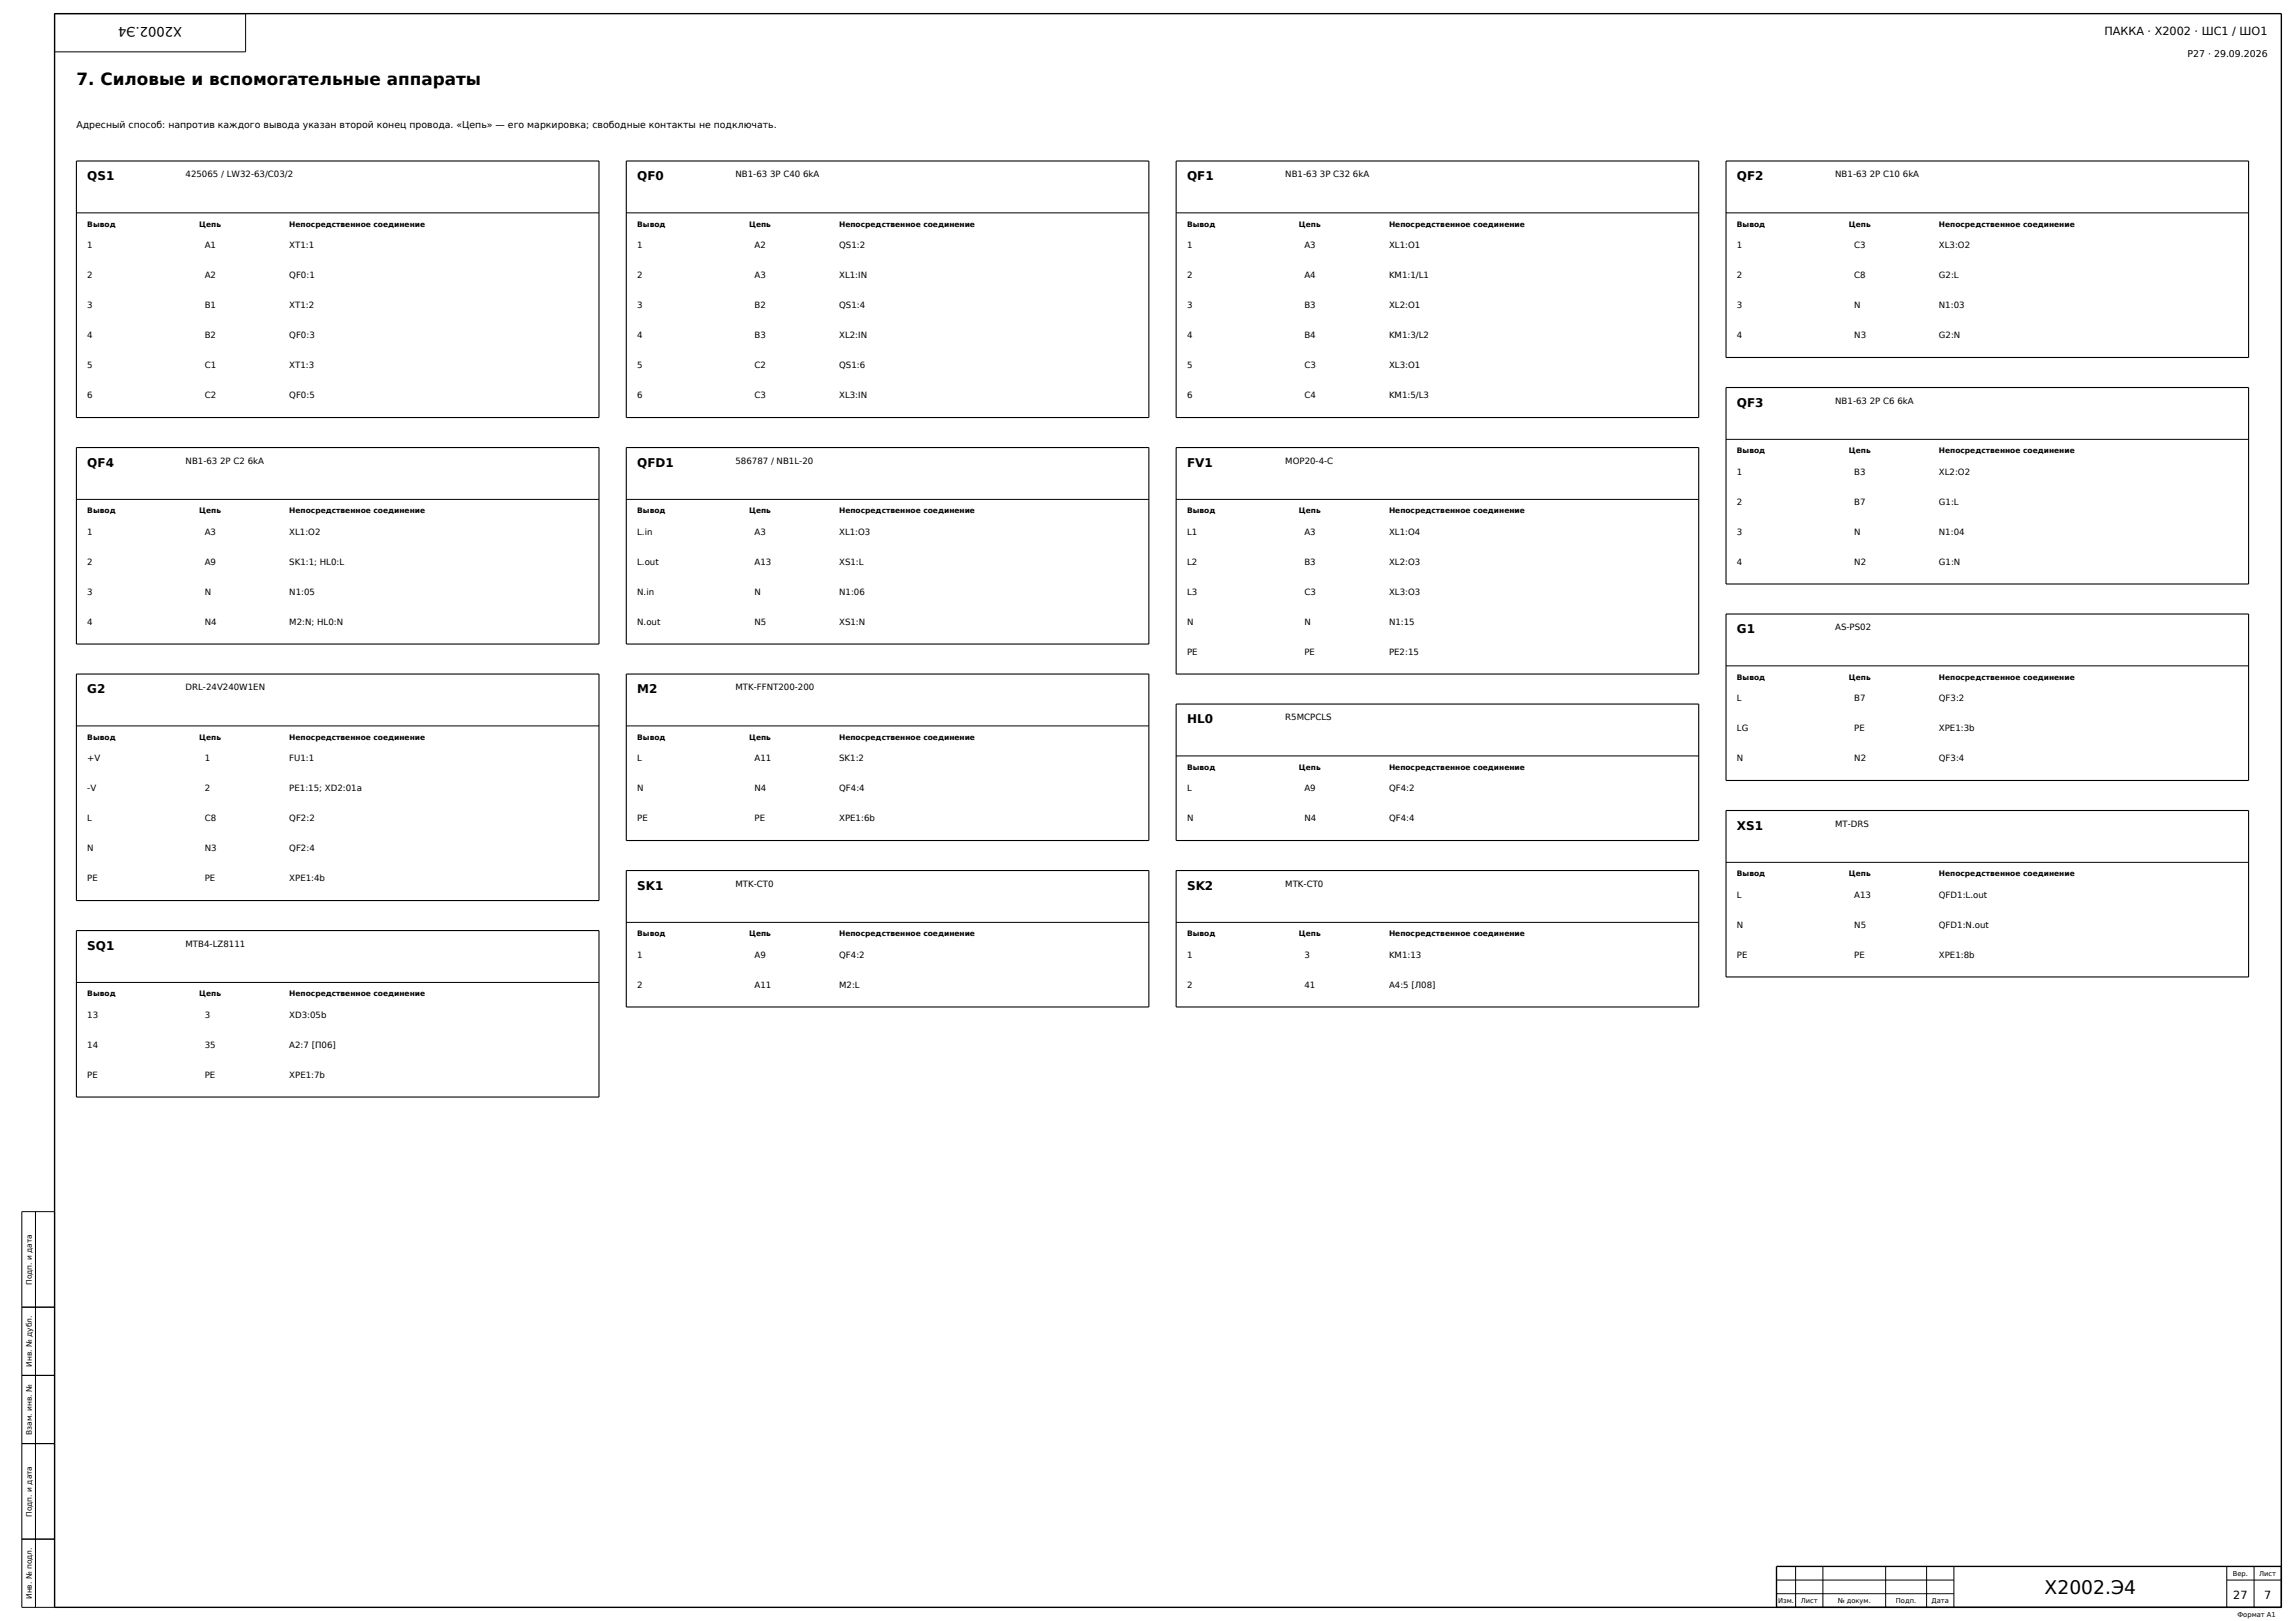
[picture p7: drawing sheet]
<svg xmlns="http://www.w3.org/2000/svg" width="841mm" height="594mm" viewBox="0 0 841 594" stroke-linecap="round" stroke-linejoin="round" font-family="sans-serif">
<defs><g id="words">
<text font-size="6.9" x="749.3" y="584">X2002.Э4</text>
<text font-size="6.2" x="28" y="31">7. Силовые и вспомогательные аппараты</text>
<text font-size="4.8" x="66.7" y="10" transform="rotate(-180 66.7 10)">X2002.Э4</text>
<g font-size="4.4">
<text x="32" y="66">QS1</text>
<text x="233.5" y="66">QF0</text>
<text x="435" y="66">QF1</text>
<text x="636.5" y="66">QF2</text>
<text x="636.5" y="149">QF3</text>
<text x="32" y="171">QF4</text>
<text x="233.5" y="171">QFD1</text>
<text x="435" y="171">FV1</text>
<text x="636.5" y="232">G1</text>
<text x="32" y="254">G2</text>
<text x="233.5" y="254">M2</text>
<text x="435" y="265">HL0</text>
<text x="636.5" y="304">XS1</text>
<text x="233.5" y="326">SK1</text>
<text x="435" y="326">SK2</text>
<text x="32" y="348">SQ1</text>
</g>
<g font-size="4.1">
<text x="771.1" y="13">ПАККА · X2002 · ШС1 / ШО1</text>
<text x="818.4" y="586">27</text>
<text x="829.7" y="586">7</text>
</g>
<g font-size="3.4">
<text x="801.7" y="21">Р27 · 29.09.2026</text>
<text x="28" y="47">Адресный способ: напротив каждого вывода указан второй конец провода. «Цепь» — его маркировка; свободные контакты не подключать.</text>
</g>
<g font-size="3.2">
<text x="68" y="65">425065 / LW32-63/C03/2</text>
<text x="269.5" y="65">NB1-63 3P C40 6kA</text>
<text x="471" y="65">NB1-63 3P C32 6kA</text>
<text x="672.5" y="65">NB1-63 2P C10 6kA</text>
<text x="32" y="91">1</text>
<text x="75" y="91">A1</text>
<text x="106" y="91">XT1:1</text>
<text x="233.5" y="91">1</text>
<text x="276.5" y="91">A2</text>
<text x="307.5" y="91">QS1:2</text>
<text x="435" y="91">1</text>
<text x="478" y="91">A3</text>
<text x="509" y="91">XL1:O1</text>
<text x="636.5" y="91">1</text>
<text x="679.5" y="91">C3</text>
<text x="710.5" y="91">XL3:O2</text>
<text x="32" y="102">2</text>
<text x="75" y="102">A2</text>
<text x="106" y="102">QF0:1</text>
<text x="233.5" y="102">2</text>
<text x="276.5" y="102">A3</text>
<text x="307.5" y="102">XL1:IN</text>
<text x="435" y="102">2</text>
<text x="478" y="102">A4</text>
<text x="509" y="102">KM1:1/L1</text>
<text x="636.5" y="102">2</text>
<text x="679.5" y="102">C8</text>
<text x="710.5" y="102">G2:L</text>
<text x="32" y="113">3</text>
<text x="75" y="113">B1</text>
<text x="106" y="113">XT1:2</text>
<text x="233.5" y="113">3</text>
<text x="276.5" y="113">B2</text>
<text x="307.5" y="113">QS1:4</text>
<text x="435" y="113">3</text>
<text x="478" y="113">B3</text>
<text x="509" y="113">XL2:O1</text>
<text x="636.5" y="113">3</text>
<text x="679.5" y="113">N</text>
<text x="710.5" y="113">N1:03</text>
<text x="32" y="124">4</text>
<text x="75" y="124">B2</text>
<text x="106" y="124">QF0:3</text>
<text x="233.5" y="124">4</text>
<text x="276.5" y="124">B3</text>
<text x="307.5" y="124">XL2:IN</text>
<text x="435" y="124">4</text>
<text x="478" y="124">B4</text>
<text x="509" y="124">KM1:3/L2</text>
<text x="636.5" y="124">4</text>
<text x="679.5" y="124">N3</text>
<text x="710.5" y="124">G2:N</text>
<text x="32" y="135">5</text>
<text x="75" y="135">C1</text>
<text x="106" y="135">XT1:3</text>
<text x="233.5" y="135">5</text>
<text x="276.5" y="135">C2</text>
<text x="307.5" y="135">QS1:6</text>
<text x="435" y="135">5</text>
<text x="478" y="135">C3</text>
<text x="509" y="135">XL3:O1</text>
<text x="32" y="146">6</text>
<text x="75" y="146">C2</text>
<text x="106" y="146">QF0:5</text>
<text x="233.5" y="146">6</text>
<text x="276.5" y="146">C3</text>
<text x="307.5" y="146">XL3:IN</text>
<text x="435" y="146">6</text>
<text x="478" y="146">C4</text>
<text x="509" y="146">KM1:5/L3</text>
<text x="672.5" y="148">NB1-63 2P C6 6kA</text>
<text x="68" y="170">NB1-63 2P C2 6kA</text>
<text x="269.5" y="170">586787 / NB1L-20</text>
<text x="471" y="170">MOP20-4-C</text>
<text x="636.5" y="174">1</text>
<text x="679.5" y="174">B3</text>
<text x="710.5" y="174">XL2:O2</text>
<text x="636.5" y="185">2</text>
<text x="679.5" y="185">B7</text>
<text x="710.5" y="185">G1:L</text>
<text x="32" y="196">1</text>
<text x="75" y="196">A3</text>
<text x="106" y="196">XL1:O2</text>
<text x="233.5" y="196">L.in</text>
<text x="276.5" y="196">A3</text>
<text x="307.5" y="196">XL1:O3</text>
<text x="435" y="196">L1</text>
<text x="478" y="196">A3</text>
<text x="509" y="196">XL1:O4</text>
<text x="636.5" y="196">3</text>
<text x="679.5" y="196">N</text>
<text x="710.5" y="196">N1:04</text>
<text x="32" y="207">2</text>
<text x="75" y="207">A9</text>
<text x="106" y="207">SK1:1; HL0:L</text>
<text x="233.5" y="207">L.out</text>
<text x="276.5" y="207">A13</text>
<text x="307.5" y="207">XS1:L</text>
<text x="435" y="207">L2</text>
<text x="478" y="207">B3</text>
<text x="509" y="207">XL2:O3</text>
<text x="636.5" y="207">4</text>
<text x="679.5" y="207">N2</text>
<text x="710.5" y="207">G1:N</text>
<text x="32" y="218">3</text>
<text x="75" y="218">N</text>
<text x="106" y="218">N1:05</text>
<text x="233.5" y="218">N.in</text>
<text x="276.5" y="218">N</text>
<text x="307.5" y="218">N1:06</text>
<text x="435" y="218">L3</text>
<text x="478" y="218">C3</text>
<text x="509" y="218">XL3:O3</text>
<text x="32" y="229">4</text>
<text x="75" y="229">N4</text>
<text x="106" y="229">M2:N; HL0:N</text>
<text x="233.5" y="229">N.out</text>
<text x="276.5" y="229">N5</text>
<text x="307.5" y="229">XS1:N</text>
<text x="435" y="229">N</text>
<text x="478" y="229">N</text>
<text x="509" y="229">N1:15</text>
<text x="672.5" y="231">AS-PS02</text>
<text x="435" y="240">PE</text>
<text x="478" y="240">PE</text>
<text x="509" y="240">PE2:15</text>
<text x="68" y="253">DRL-24V240W1EN</text>
<text x="269.5" y="253">MTK-FFNT200-200</text>
<text x="636.5" y="257">L</text>
<text x="679.5" y="257">B7</text>
<text x="710.5" y="257">QF3:2</text>
<text x="471" y="264">R5MCPCLS</text>
<text x="636.5" y="268">LG</text>
<text x="679.5" y="268">PE</text>
<text x="710.5" y="268">XPE1:3b</text>
<text x="32" y="279">+V</text>
<text x="75" y="279">1</text>
<text x="106" y="279">FU1:1</text>
<text x="233.5" y="279">L</text>
<text x="276.5" y="279">A11</text>
<text x="307.5" y="279">SK1:2</text>
<text x="636.5" y="279">N</text>
<text x="679.5" y="279">N2</text>
<text x="710.5" y="279">QF3:4</text>
<text x="32" y="290">-V</text>
<text x="75" y="290">2</text>
<text x="106" y="290">PE1:15; XD2:01a</text>
<text x="233.5" y="290">N</text>
<text x="276.5" y="290">N4</text>
<text x="307.5" y="290">QF4:4</text>
<text x="435" y="290">L</text>
<text x="478" y="290">A9</text>
<text x="509" y="290">QF4:2</text>
<text x="32" y="301">L</text>
<text x="75" y="301">C8</text>
<text x="106" y="301">QF2:2</text>
<text x="233.5" y="301">PE</text>
<text x="276.5" y="301">PE</text>
<text x="307.5" y="301">XPE1:6b</text>
<text x="435" y="301">N</text>
<text x="478" y="301">N4</text>
<text x="509" y="301">QF4:4</text>
<text x="672.5" y="303">MT-DRS</text>
<text x="32" y="312">N</text>
<text x="75" y="312">N3</text>
<text x="106" y="312">QF2:4</text>
<text x="32" y="323">PE</text>
<text x="75" y="323">PE</text>
<text x="106" y="323">XPE1:4b</text>
<text x="269.5" y="325">MTK-CT0</text>
<text x="471" y="325">MTK-CT0</text>
<text x="636.5" y="329">L</text>
<text x="679.5" y="329">A13</text>
<text x="710.5" y="329">QFD1:L.out</text>
<text x="636.5" y="340">N</text>
<text x="679.5" y="340">N5</text>
<text x="710.5" y="340">QFD1:N.out</text>
<text x="68" y="347">MTB4-LZ8111</text>
<text x="233.5" y="351">1</text>
<text x="276.5" y="351">A9</text>
<text x="307.5" y="351">QF4:2</text>
<text x="435" y="351">1</text>
<text x="478" y="351">3</text>
<text x="509" y="351">KM1:13</text>
<text x="636.5" y="351">PE</text>
<text x="679.5" y="351">PE</text>
<text x="710.5" y="351">XPE1:8b</text>
<text x="233.5" y="362">2</text>
<text x="276.5" y="362">A11</text>
<text x="307.5" y="362">M2:L</text>
<text x="435" y="362">2</text>
<text x="478" y="362">41</text>
<text x="509" y="362">A4:5 [Л08]</text>
<text x="32" y="373">13</text>
<text x="75" y="373">3</text>
<text x="106" y="373">XD3:05b</text>
<text x="32" y="384">14</text>
<text x="75" y="384">35</text>
<text x="106" y="384">A2:7 [П06]</text>
<text x="32" y="395">PE</text>
<text x="75" y="395">PE</text>
<text x="106" y="395">XPE1:7b</text>
</g>
<g font-size="2.7">
<text x="32" y="83">Вывод</text>
<text x="73" y="83">Цепь</text>
<text x="106" y="83">Непосредственное соединение</text>
<text x="233.5" y="83">Вывод</text>
<text x="274.5" y="83">Цепь</text>
<text x="307.5" y="83">Непосредственное соединение</text>
<text x="435" y="83">Вывод</text>
<text x="476" y="83">Цепь</text>
<text x="509" y="83">Непосредственное соединение</text>
<text x="636.5" y="83">Вывод</text>
<text x="677.5" y="83">Цепь</text>
<text x="710.5" y="83">Непосредственное соединение</text>
<text x="636.5" y="166">Вывод</text>
<text x="677.5" y="166">Цепь</text>
<text x="710.5" y="166">Непосредственное соединение</text>
<text x="32" y="188">Вывод</text>
<text x="73" y="188">Цепь</text>
<text x="106" y="188">Непосредственное соединение</text>
<text x="233.5" y="188">Вывод</text>
<text x="274.5" y="188">Цепь</text>
<text x="307.5" y="188">Непосредственное соединение</text>
<text x="435" y="188">Вывод</text>
<text x="476" y="188">Цепь</text>
<text x="509" y="188">Непосредственное соединение</text>
<text x="636.5" y="249">Вывод</text>
<text x="677.5" y="249">Цепь</text>
<text x="710.5" y="249">Непосредственное соединение</text>
<text x="32" y="271">Вывод</text>
<text x="73" y="271">Цепь</text>
<text x="106" y="271">Непосредственное соединение</text>
<text x="233.5" y="271">Вывод</text>
<text x="274.5" y="271">Цепь</text>
<text x="307.5" y="271">Непосредственное соединение</text>
<text x="435" y="282">Вывод</text>
<text x="476" y="282">Цепь</text>
<text x="509" y="282">Непосредственное соединение</text>
<text x="636.5" y="321">Вывод</text>
<text x="677.5" y="321">Цепь</text>
<text x="710.5" y="321">Непосредственное соединение</text>
<text x="233.5" y="343">Вывод</text>
<text x="274.5" y="343">Цепь</text>
<text x="307.5" y="343">Непосредственное соединение</text>
<text x="435" y="343">Вывод</text>
<text x="476" y="343">Цепь</text>
<text x="509" y="343">Непосредственное соединение</text>
<text x="32" y="365">Вывод</text>
<text x="73" y="365">Цепь</text>
<text x="106" y="365">Непосредственное соединение</text>
<text x="11.7" y="470.8" transform="rotate(-90 11.7 470.8)">Подп. и дата</text>
<text x="11.7" y="500.9" transform="rotate(-90 11.7 500.9)">Инв. № дубл.</text>
<text x="11.7" y="525.8" transform="rotate(-90 11.7 525.8)">Взам. инв. №</text>
<text x="11.7" y="555.8" transform="rotate(-90 11.7 555.8)">Подп. и дата</text>
<text x="11.7" y="586" transform="rotate(-90 11.7 586)">Инв. № подл.</text>
</g>
<g font-size="2.5">
<text x="818.2" y="577.5">Вер.</text>
<text x="827.9" y="577.5">Лист</text>
<text x="651.6" y="587.5">Изм.</text>
<text x="659.9" y="587.5">Лист</text>
<text x="673.4" y="587.5">№ докум.</text>
<text x="694.8" y="587.5">Подп.</text>
<text x="707.8" y="587.5">Дата</text>
<text x="819.9" y="592.5">Формат A1</text>
</g>
</g></defs>
<path d="M20 5h816v584h-816zM836 574h-185v15" fill="none" stroke="#000" stroke-width=".5"/>
<g fill="none" stroke="#000" stroke-width=".37">
<path d="M20 5h70v14h-70zM28 78h191.5M229.5 78h191.5M431 78h191.5M632.5 78h191.5M632.5 161h191.5M28 183h191.5M229.5 183h191.5M431 183h191.5M632.5 244h191.5M28 266h191.5M229.5 266h191.5"/>
<path d="M431 277h191.5M632.5 316h191.5M229.5 338h191.5M431 338h191.5M28 360h191.5M8 444h12v145h-12zM13 444v145M8 479h12M8 504h12M8 529h12M8 564h12M651 579h65"/>
<path d="M658 574v15M668 574v15M691 574v15M706 574v15M716 574v15M816 579h20M816 574v15M826 574v15M651 584h65"/>
</g>
<g fill="none" stroke="#000" stroke-width=".4">
<path d="M28 59h191.5v94h-191.5zM229.5 59h191.5v94h-191.5zM431 59h191.5v94h-191.5zM632.5 59h191.5v72h-191.5zM632.5 142h191.5v72h-191.5zM28 164h191.5v72h-191.5zM229.5 164h191.5v72h-191.5zM431 164h191.5v83h-191.5zM632.5 225h191.5v61h-191.5zM28 247h191.5v83h-191.5zM229.5 247h191.5v61h-191.5zM431 258h191.5v50h-191.5z"/>
<path d="M632.5 297h191.5v61h-191.5zM229.5 319h191.5v50h-191.5zM431 319h191.5v50h-191.5zM28 341h191.5v61h-191.5z"/>
</g>
<use href="#words"/>
</svg>
